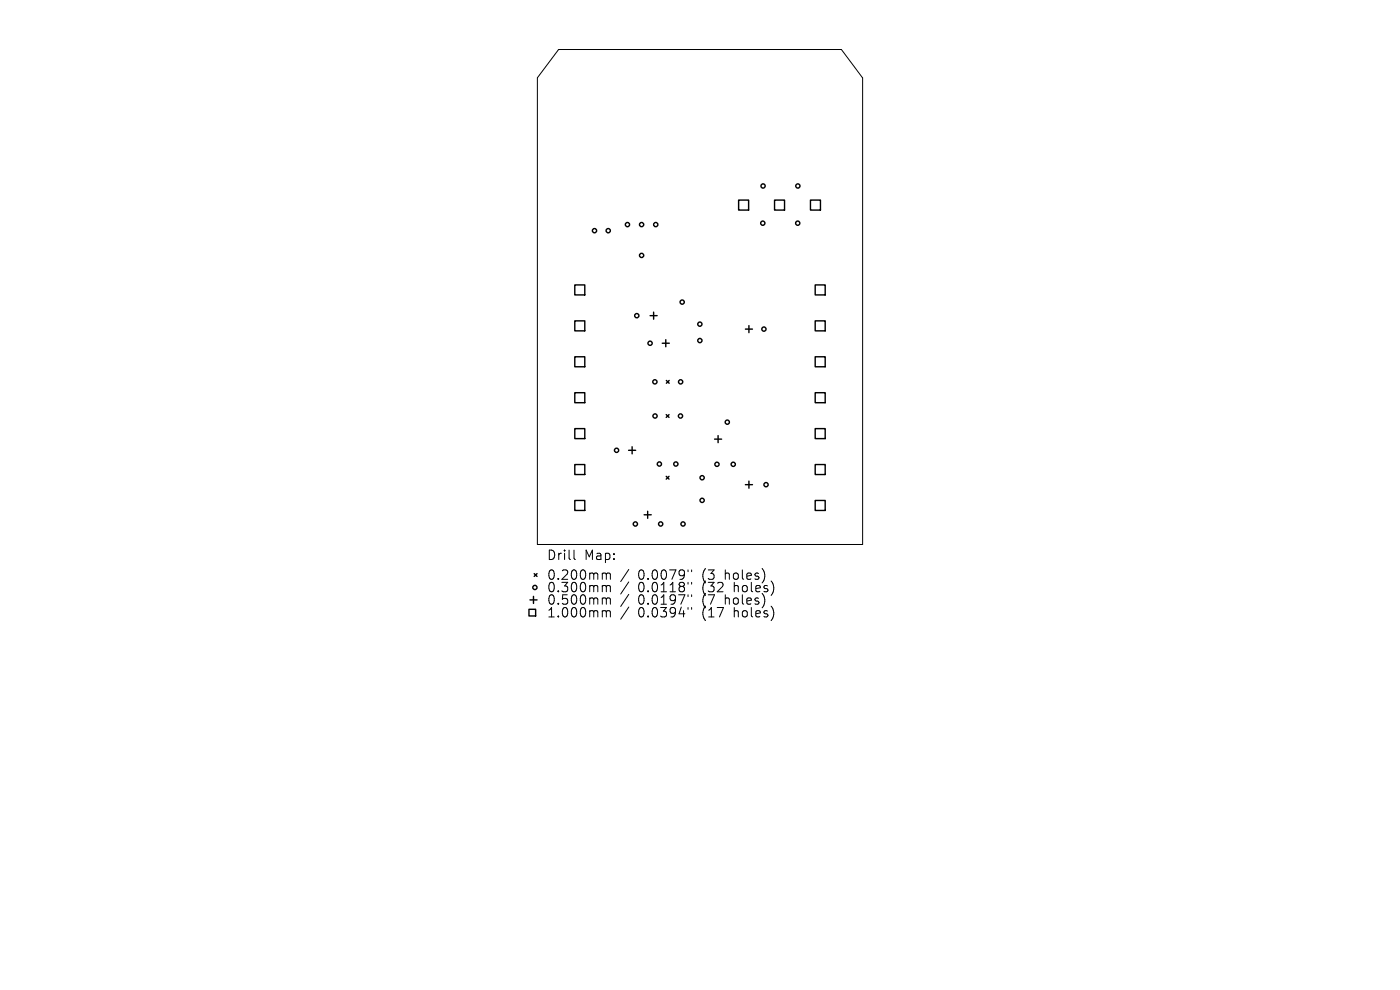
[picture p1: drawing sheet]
<svg xmlns="http://www.w3.org/2000/svg" width="297mm" height="210mm" viewBox="0 0 297 210" stroke-linecap="round" stroke-linejoin="round" font-family="sans-serif">
<defs><g id="words">
<g font-size="2.8">
<text x="115.9" y="119.1">Drill</text>
<text x="123.9" y="119.1">Map:</text>
<text x="115.9" y="123.3">0.200mm</text>
<text x="115.9" y="125.9">0.300mm</text>
<text x="135.4" y="123.3">0.0079&quot;</text>
<text x="135.4" y="125.9">0.0118&quot;</text>
<text x="149.1" y="123.3">(3</text>
<text x="149.1" y="125.9">(32</text>
<text x="154.1" y="123.3">holes)</text>
<text x="156" y="125.9">holes)</text>
<text x="115.9" y="128.6">0.500mm</text>
<text x="115.9" y="131.3">1.000mm</text>
<text x="135.4" y="128.6">0.0197&quot;</text>
<text x="135.4" y="131.3">0.0394&quot;</text>
<text x="149.1" y="128.6">(7</text>
<text x="149.1" y="131.3">(17</text>
<text x="154.1" y="128.6">holes)</text>
<text x="156" y="131.3">holes)</text>
</g>
</g></defs>
<g fill="none" stroke="#000" stroke-width=".21">
<path d="M118.5 10.5h60l4.5 6v99h-69v-99zM121.8 116.7v1.7l.3 .3M128.1 121.6l.4 .1 .1 .1M128.1 124.2h.2l.3 .3M128.1 126.8l.4 .1 .1 .2M128.1 129.5l.4 .1 .1 .2M128.6 121.8l.3-.2 .5 .1 .1 1.2M128.6 121.8v1.1M128.6 124.5v1M128.6 127.1v1.1M128.6 129.8v1.1M128.6 124.5l.3-.3 .5 .1 .1 1.2"/>
<path d="M128.6 127.1l.3-.3 .5 .1 .1 1.3M128.6 129.8l.3-.3 .5 .1 .1 1.3M133.4 120.8l-1.7 2.6M133.4 123.4l-1.7 2.6M133.4 126.1l-1.7 2.5M133.4 128.8l-1.7 2.5M146 120.9v.4M146 123.5v.4M146 126.2v.4M146 128.9v.4M146.7 120.9v.4M146.7 123.5v.4"/>
<path d="M146.7 126.2v.4M146.7 128.9v.4"/>
</g>
<g fill="none" stroke="#000" stroke-width=".3">
<path d="M156.7 42.4h2.1v2.2h-2.1zM164.3 42.4h2.1v2.2h-2.1zM171.9 42.4h2.2v2.2h-2.2zM121.9 60.4h2.2v2.2h-2.2zM121.9 68.1h2.2v2.1h-2.2zM121.9 75.7h2.2v2.1h-2.2zM137.9 67h1.5M138.7 66.2v1.5M140.5 72.8h1.5M141.2 72.1v1.5M158.1 69.8h1.5M158.9 69.1v1.5"/>
<path d="M172.9 60.4h2.2v2.2h-2.2zM172.9 68.1h2.2v2.1h-2.2zM172.9 75.7h2.2v2.1h-2.2zM121.9 83.3h2.2v2.1h-2.2zM121.9 90.9h2.2v2.1h-2.2zM121.9 98.5h2.2v2.2h-2.2zM133.4 95.5h1.5M134.1 94.8v1.5M141.3 87.9l.6 .6M141.4 80.7l.6 .6M141.9 87.9l-.6 .6M142 80.7l-.6 .6"/>
<path d="M151.6 93.2h1.5M152.3 92.4v1.5M172.9 83.3h2.2v2.1h-2.2zM172.9 90.9h2.2v2.1h-2.2zM172.9 98.5h2.2v2.2h-2.2zM121.9 106.2h2.2v2.1h-2.2zM136.7 109.2h1.5M137.4 108.5v1.5M141.3 101l.6 .6M141.9 101l-.6 .6M158.1 102.8h1.5M158.9 102.1v1.5"/>
<path d="M172.9 106.2h2.2v2.1h-2.2zM112.2 129.3h1.4v1.4h-1.4zM112.4 127.3h1.5M113.2 126.5v1.5M113.3 121.7l.6 .6M113.9 121.7l-.6 .6"/>
<circle cx="161.9" cy="39.5" r=".45"/>
<circle cx="169.3" cy="39.5" r=".45"/>
<circle cx="126.1" cy="48.9" r=".45"/>
<circle cx="129" cy="48.9" r=".45"/>
<circle cx="133.1" cy="47.6" r=".45"/>
<circle cx="136.1" cy="47.6" r=".45"/>
<circle cx="136.1" cy="54.2" r=".45"/>
<circle cx="139.1" cy="47.6" r=".45"/>
<circle cx="161.8" cy="47.3" r=".45"/>
<circle cx="169.2" cy="47.3" r=".45"/>
<circle cx="135.1" cy="67" r=".45"/>
<circle cx="137.9" cy="72.8" r=".45"/>
<circle cx="144.7" cy="64.1" r=".45"/>
<circle cx="148.5" cy="68.8" r=".45"/>
<circle cx="148.5" cy="72.2" r=".45"/>
<circle cx="162.1" cy="69.8" r=".45"/>
<circle cx="130.8" cy="95.5" r=".45"/>
<circle cx="138.9" cy="81" r=".45"/>
<circle cx="139" cy="88.2" r=".45"/>
<circle cx="139.9" cy="98.4" r=".45"/>
<circle cx="143.4" cy="98.4" r=".45"/>
<circle cx="144.4" cy="88.2" r=".45"/>
<circle cx="144.4" cy="81" r=".45"/>
<circle cx="152.1" cy="98.5" r=".45"/>
<circle cx="154.3" cy="89.6" r=".45"/>
<circle cx="155.6" cy="98.5" r=".45"/>
<circle cx="134.8" cy="111.2" r=".45"/>
<circle cx="140.2" cy="111.2" r=".45"/>
<circle cx="144.9" cy="111.2" r=".45"/>
<circle cx="149" cy="101.3" r=".45"/>
<circle cx="149" cy="106.1" r=".45"/>
<circle cx="162.5" cy="102.8" r=".45"/>
<circle cx="113.5" cy="124.6" r=".45"/>
</g>
<use href="#words"/>
</svg>
